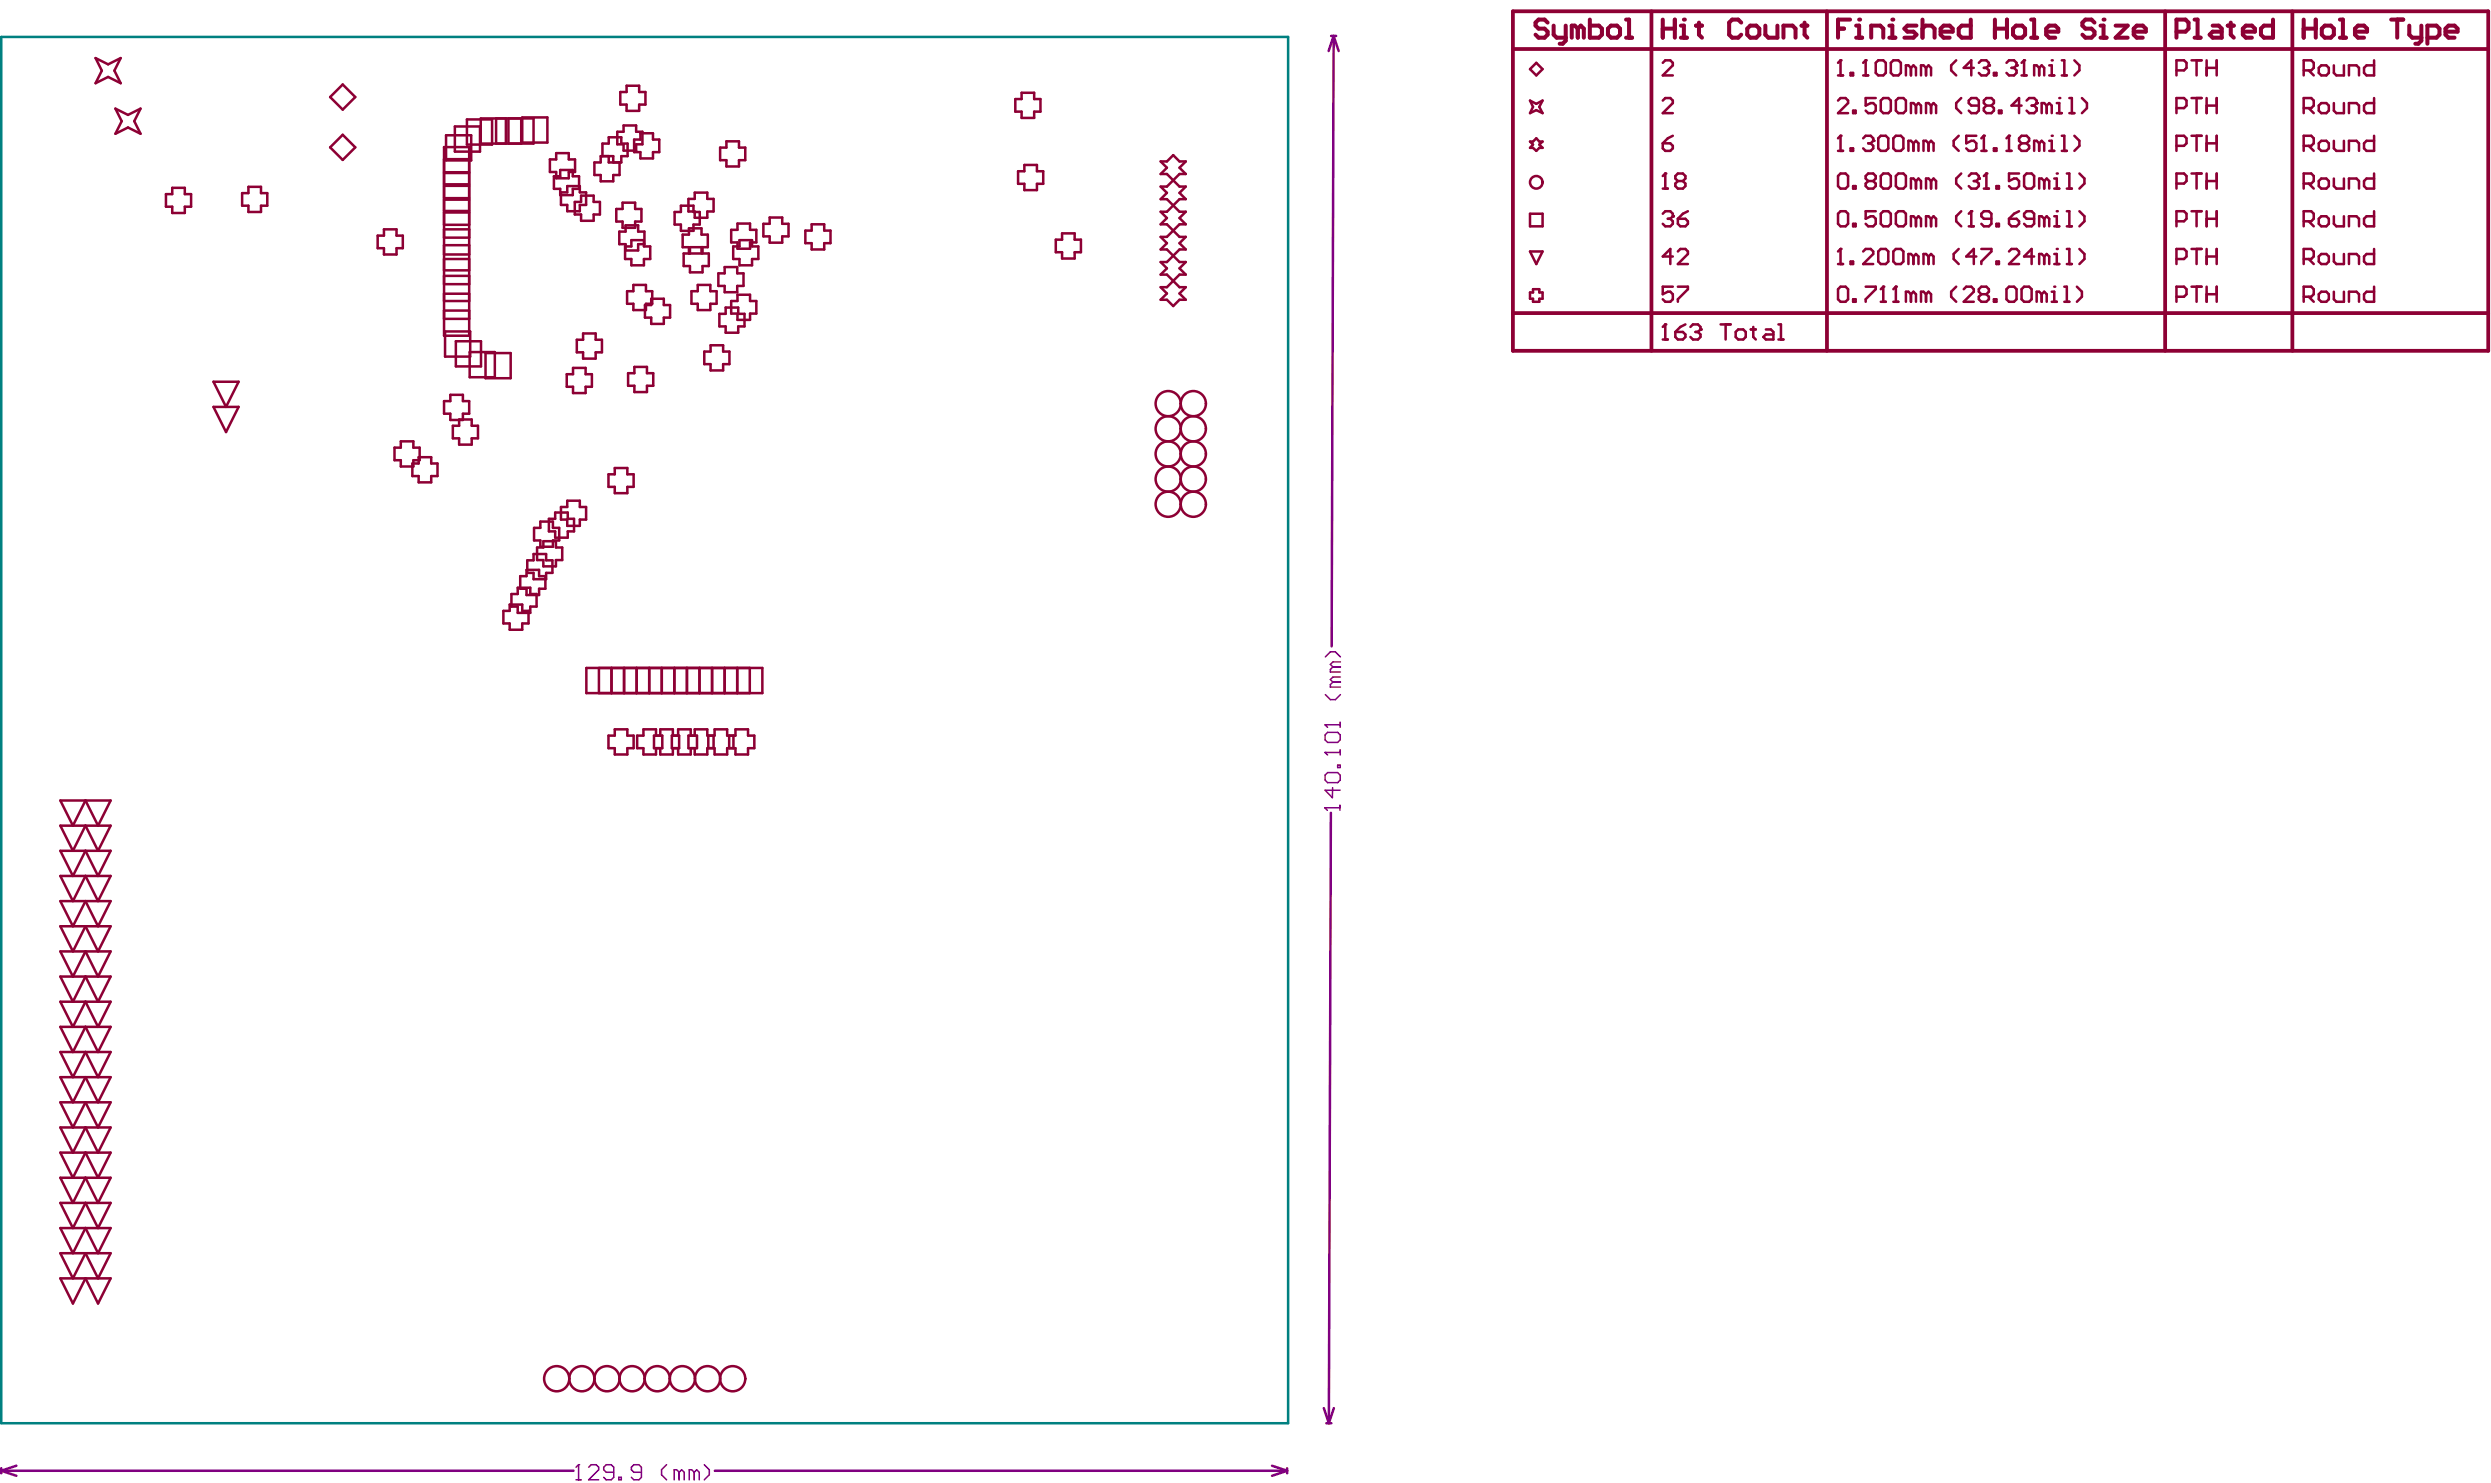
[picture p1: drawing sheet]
<svg xmlns="http://www.w3.org/2000/svg" width="838mm" height="499mm" viewBox="0 0 838 499" stroke-linecap="round" stroke-linejoin="round" font-family="sans-serif">
<path d="M.4 12.4h433v466.3h-433z" fill="none" stroke="#008080" stroke-width=".85"/>
<g fill="none" stroke="#800080" stroke-width=".85">
<path d="M447.9 12.1h1.7M448.8 12.1l-1.7 5.1M448.8 12.1l-.7 205.3M448.8 12.1l1.6 5.1M447.8 273.4l-.7 205.3M445.5 473.6l1.6 5.1M446.3 478.7h1.7M448.8 473.6l-1.7 5.1M.4 493.9v1.7M.4 494.7l5.1 1.7M.4 494.7h192.6M5.5 493l-5.1 1.7"/>
<path d="M240.5 494.7h192.6M428 493l5.1 1.7M433.1 493.9v1.7M433.1 494.7l-5.1 1.7"/>
</g>
<path d="M445.8 271.7h5.1M450.9 270.9v1.7" fill="none" stroke="#800080" stroke-width=".51"/>
<circle cx="445.8" cy="271.7" r=".25" fill="#800080"/>
<path d="M445.9 253.1h5.1M450.1 257.3h.9v.9h-.9zM451 252.3v1.6M445.8 271.7l.8 .9M445.9 260.7l.8-.8h3.4l.9 .8v1.7l-.9 .9h-3.4l-.8-.9zM448.4 264.9l-.1 3.4-2.4-2.5h5.1" fill="none" stroke="#800080" stroke-width=".51"/>
<circle cx="445.9" cy="253.1" r=".25" fill="#800080"/>
<path d="M445.9 253.1l.8 .8M445.9 247.2l.8-.9h3.4l.9 .9v1.7l-.9 .8h-3.4l-.8-.8zM445.9 243.8h5.1M451 243v1.6" fill="none" stroke="#800080" stroke-width=".51"/>
<circle cx="445.9" cy="243.8" r=".25" fill="#800080"/>
<path d="M446 233.6l1.7 1.7h1.6l1.7-1.7M446 221l1.7-1.7h1.6l1.7 1.7M448.5 229.4l-.8 .9v.8h3.3M448.5 224.3l-.8 .9v.8h3.3M448.5 229.4h2.5M448.5 224.3h2.5M451 227.7h-2.5l-.8 .9 .8 .8M451 222.6h-2.5l-.8 .9 .8 .8M445.9 243.8l.8 .8M193.8 497.8h1.7M194.7 492.7v5.1" fill="none" stroke="#800080" stroke-width=".51"/>
<circle cx="194.7" cy="492.7" r=".25" fill="#800080"/>
<g fill="none" stroke="#800080" stroke-width=".51">
<path d="M194.7 492.7l-.9 .8M198.1 493.5l.8-.8h1.7l.8 .8v.9l-3.3 3.4h3.3M206.5 495.2h-2.5l-.9-.8v-.9l.9-.8h1.7l.8 .8v3.4l-.8 .9h-1.7l-.9-.9M208.2 496.9h.9v.9h-.9zM215.8 495.2h-2.5l-.9-.8v-.9l.9-.8h1.7l.8 .8v3.4l-.8 .9h-1.7l-.9-.9M224.3 492.7l-1.7 1.7v1.7l1.7 1.7M228.5 495.2l-.8-.8h-.9v3.4M228.5 495.2v2.6M228.5 495.2l.9-.8 .8 .8v2.6M233.6 495.2l-.8-.8h-.9v3.4M233.6 495.2v2.6M233.6 495.2l.8-.8 .9 .8v2.6"/>
<path d="M237 492.7l1.7 1.7v1.7l-1.7 1.7"/>
</g>
<g fill="none" stroke="#8d0034" stroke-width=".85">
<path d="M32.2 19.5l4.2 2.1 4.2-2.1-2.1 4.3 2.1 4.2-4.2-2.1-4.2 2.1 2.1-4.2zM38.8 36.5l4.3 2.2 4.2-2.2-2.1 4.3 2.1 4.2-4.2-2.1-4.3 2.1 2.1-4.2zM111.1 32.6l4.2-4.2 4.2 4.2-4.2 4.3zM161.8 39.8h17.7v8.5h-17.7zM166.9 39.8v8.5M170.2 39.8v8.5M171.1 39.8v8.5M175.4 39.8v8.5M175.7 39.5h8.5v8.5h-8.5zM208.7 31h2.1v-2.2h4.3v2.2h2.1v4.2h-2.1v2.1h-4.3v-2.1h-2.1zM341.6 33.3h2.2v-2.1h4.2v2.1h2.1v4.3h-2.1v2.1h-4.2v-2.1h-2.2zM514.8 33.8l2.1 1.1 2.2-1.1-1.1 2.1 1.1 2.2-2.2-1.1-2.1 1.1 1-2.2z"/>
<path d="M514.8 23.3l2.1-2.2 2.2 2.2-2.2 2.1zM111.1 49.6l4.2-4.3 4.2 4.3-4.2 4.2zM149.4 49.5h8.5v63.4h-8.5zM149.4 58.2h8.5M149.4 57.9h8.5M149.4 53.5h8.5M150.1 45.5h8.5v8.5h-8.5zM153.1 42.5h8.4v8.5h-8.4zM157.1 40.2h8.5v8.4h-8.5zM185 53.6h2.2v-2.1h4.2v2.1h2.1v4.3h-2.1v2.1h-4.2v-2.1h-2.2zM186.4 59.3h2.1v-2.1h4.2v2.1h2.2v4.2h-2.2v2.1h-4.2v-2.1h-2.1zM202.7 52.5v-4.2h2.1v-2.1h4.3v2.1h2.1v4.2h-2.1v2.1h-4.3v-2.1"/>
<path d="M206.4 54.6v-2.1h-4.3v2.1h-2.1v4.3h2.1v2.1h4.3v-2.1h2.1v-4.3M207.7 44.3h2.1v-2.1h4.3v2.1h2.1v4.2h-2.1v2.2h-4.3v-2.2h-2.1zM213.4 46.9h2.1v-2.1h4.2v2.1h2.1v4.3h-2.1v2.1h-4.2v-2.1h-2.1zM242.3 49.6h2.1v-2.1h4.3v2.1h2.1v4.3h-2.1v2.1h-4.3v-2.1h-2.1zM342.6 57.6h2.1v-2.1h4.2v2.1h2.1v4.2h-2.1v2.1h-4.2v-2.1h-2.1zM390.5 54.3h2.2l2.1-2.1 2.1 2.1h2.1l-2.1 2.1 2.1 2.1h-2.1l-4.2 4.3h-2.2l2.2 2.1-2.2 2.1h2.2l4.2 4.2h2.1l-2.1 2.1 2.1 2.2h-2.1l-4.2 4.2h-2.2l2.2 2.1-2.2 2.1h2.2l4.2 4.2h2.1l-2.1 2.2 2.1 2.1h-2.1l-4.2 4.2h-2.2l2.2 2.1-2.2 2.1h2.2l2.1 2.1 2.1-2.1h2.1l-2.1-2.1 2.1-2.1h-2.1l-4.2-4.2h-2.2l2.2-2.1-2.2-2.2h2.2l4.2-4.2h2.1l-2.1-2.1 2.1-2.1h-2.1l-4.2-4.2h-2.2l2.2-2.2-2.2-2.1h2.2l4.2-4.2h2.1l-2.1-2.1 2.1-2.1h-2.1l-4.2-4.3h-2.2l2.2-2.1zM514.8 47.6h1l1.1-1.1 1.1 1.1h1.1l-1.1 1 1.1 1.1h-1.1l-1.1 1-1.1-1h-1l1-1.1zM560.4 58.4v5M55.8 65.3h2.2v-2.1h4.2v2.1h2.1v4.2h-2.1v2.1h-4.2v-2.1h-2.2zM81.5 65h2.1v-2.2h4.2v2.2h2.1v4.2h-2.1v2.1h-4.2v-2.1h-2.1zM127.1 79.3h2.1v-2.2h4.2v2.2h2.1v4.2h-2.1v2.1h-4.2v-2.1h-2.1zM149.4 77.1h8.5"/>
<path d="M149.4 79.9h8.5M149.4 71h8.5M149.4 71.5h8.5M149.4 67.2h8.5M149.4 66.7h8.5M149.4 62h8.5M149.4 75.6h8.5M149.4 62.5h8.5M188.8 64.7h2.1v-2.1h4.2v2.1h2.1v4.2h-2.1v2.2h-4.2v-2.2h-2.1zM193.4 67.9h2.1v-2.1h4.3v2.1h2.1v4.3h-2.1v2.1h-4.3v-2.1h-2.1zM207.4 70.3h2.1v-2.1h4.2v2.1h2.1v4.2h-2.1v2.1h-4.2v-2.1h-2.1zM208.4 77.9h2.1v-2.1h4.2v2.1h2.1v4.2h-2.1v2.1h-4.2v-2.1h-2.1z"/>
<path d="M227 71.3h2.1v-2.1h4.2v2.1h2.2v4.2h-2.2v2.1h-4.2v-2.1h-2.1zM231.7 66.9h2.1v-2.1h4.2v2.1h2.1v4.2h-2.1v2.2h-4.2v-2.2h-2.1zM246 77.3h2.2v-2.1h4.2v2.1h2.1v4.2h-2.1v2.2h-4.2v-2.2h-2.2zM256.9 75.3h2.1v-2.1h4.2v2.1h2.1v4.2h-2.1v2.1h-4.2v-2.1h-2.1zM271 77.6h2.1v-2.1h4.2v2.1h2.2v4.2h-2.2v2.1h-4.2v-2.1h-2.1zM514.8 71.9h4.3v4.2h-4.3zM559.5 63.4h1.7M149.4 87.1h8.5M149.4 85.6h8.5M149.4 98.8h8.5M149.4 95.6h8.5M149.4 92.8h8.5"/>
<path d="M149.4 90.9h8.5M149.4 82.5h8.5M210.3 82.9h2.1v-2.1h4.3v2.1h2.1v4.2h-2.1v2.1h-4.3v-2.1h-2.1zM211 98h2.1v-2.2h4.3v2.2h2.1v4.2h-2.1v2.1h-4.3v-2.1h-2.1zM231.8 85.3v-2.2h-2.1v-4.2h2.1v-2.1h4.3v2.1h2.1v4.2h-6v2.2M232.7 98h2.1v-2.2h4.2v2.2h2.1v4.2h-2.1v2.1h-4.2v-2.1h-2.1zM236.1 83.1v2.2h-6.1v4.2h2.2v2.1h4.2v-2.1h2.1v-4.2h-2.1v-2.2M241.7 91.9h2.1v-2.1h4.3v2.1h2.1v4.3h-2.1v2.1h-4.3v-2.1h-2.1zM246.7 82.9h2.1v-2.1h4.3v2.1h2.1v4.2h-2.1v2.1h-4.3v-2.1h-2.1zM355.3 80.6h2.1v-2.1h4.2v2.1h2.1v4.2h-2.1v2.2h-4.2v-2.2h-2.1zM514.8 84.6h4.3l-2.2 4.2zM515.8 97.3h2.2v1.1h1.1v2.1h-1.1v1h-2.2v-1h-1v-2.1h1z"/>
<path d="M562.9 86.3h-3.4l2.5-2.6v5.1M564.6 84.6l.8-.9h1.7l.9 .9v.8l-3.4 3.4h3.4M149.4 104.5h8.5M149.4 107.3h8.5M149.4 101.3h8.5M149.8 111.5h8.4v8.4h-8.4zM153.4 114.8h8.5v8.4h-8.5zM158 118.4h8.5v8.5h-8.5zM163.4 118.8h8.4v8.4h-8.4zM194.1 114.3h2.1v-2.1h4.2v2.1h2.1v4.2h-2.1v2.1h-4.2v-2.1h-2.1zM217 102.6h2.1v-2.1h4.3v2.1h2.1v4.2h-2.1v2.2h-4.3v-2.2h-2.1zM237 118.3h2.1v-2.2h4.2v2.2h2.1v4.2h-2.1v2.1h-4.2v-2.1h-2.1z"/>
<path d="M242.1 105.6h2.1v-2.1h4.2v2.1h2.1v4.2h-2.1v2.1h-4.2v-2.1h-2.1zM246 101.3h2.2v-2.2h4.2v2.2h2.1v4.2h-2.1v2.1h-4.2v-2.1h-2.2zM71.8 128.4h8.5l-4.2 8.5zM71.8 136.9h8.5l-4.2 8.4zM149.4 134.9h2.1v-2.1h4.3v2.1h2.1v4.3h-2.1v2.1h-4.3v-2.1h-2.1zM190.7 125.9h2.1v-2.1h4.2v2.1h2.2v4.2h-2.2v2.1h-4.2v-2.1h-2.1zM211.3 125.5h2.2v-2.1h4.2v2.1h2.1v4.3h-2.1v2.1h-4.2v-2.1h-2.2zM132.7 150.6h2.2v-2.1h4.2v2.1h2.1v4.2h-2.1v2.1h-4.2v-2.1h-2.2zM138.8 155.9h2.1v-2.1h4.2v2.1h2.1v4.2h-2.1v2.1h-4.2v-2.1h-2.1zM152.4 143.2h2.1v-2.1h4.2v2.1h2.1v4.2h-2.1v2.2h-4.2v-2.2h-2.1zM204.7 159.5h2.2v-2.1h4.2v2.1h2.1v4.3h-2.1v2.1h-4.2v-2.1h-2.2zM179.7 177.6h2.1v-2.2h4.3v2.2h2.1v4.2h-2.1v2.1h-4.3v-2.1h-2.1z"/>
<path d="M184.7 174.5h2.1v-2.1h4.2v2.1h2.2v4.2h-2.2v2.2h-4.2v-2.2h-2.1zM188.8 170.5h2.1v-2.1h4.2v2.1h2.1v4.3h-2.1v2.1h-4.2v-2.1h-2.1zM172.1 199.8h2.1v-2.1h4.2v2.1h2.2v4.2h-2.2v2.2h-4.2v-2.2h-2.1zM175.1 193.8h2.1v-2.1h4.2v2.1h2.1v4.2h-2.1v2.1h-4.2v-2.1h-2.1zM177.4 188.5h2.1v-2.1h4.3v2.1h2.1v4.2h-2.1v2.1h-4.3v-2.1h-2.1zM180.7 184.2h2.1v-2.2h4.3v2.2h2.1v4.2h-2.1v2.1h-4.3v-2.1h-2.1zM169.4 205.5h2.1v-2.1h4.2v2.1h2.1v4.2h-2.1v2.1h-4.2v-2.1h-2.1zM197.3 224.7h59.2v8.4h-59.2zM201.5 224.7v8.4M205.8 224.7v8.4M210 224.7v8.4M214.2 224.7v8.4"/>
<path d="M218.5 224.7v8.4M222.7 224.7v8.4M226.9 224.7v8.4M231.1 224.7v8.4M235.4 224.7v8.4M239.6 224.7v8.4M243.8 224.7v8.4M248.1 224.7v8.4M252.3 224.7v8.4M204.7 247.4h2.2v-2.1h4.2v2.1h2.1v4.3h-2.1v2.1h-4.2v-2.1h-2.2zM220.1 247.4h2.8v4.3h-2.8zM220.7 247.4v-2.1h-4.2v2.1h-2.1v4.3h2.1v2.1h4.2v-2.1"/>
<path d="M222.2 251.7v2.1h4.2v-2.1M222.2 247.4v-2.1h4.2v2.1M226.1 247.4h2.4v4.3h-2.4zM228.2 251.7v2.1h4.2v-2.1M228.2 247.4v-2.1h4.2v2.1M231.7 247.4h2.8v4.3h-2.8zM233.8 247.4v-2.1h4.2v2.1h2.5v-2.1h4.2v2.1h2.8v-2.1h4.2v2.1h2.1v4.3h-2.1v2.1h-4.2v-2.1h-2.8v2.1h-4.2v-2.1h-2.5v2.1h-4.2v-2.1M238.3 247.4v4.3M240.1 247.4v4.3M245.4 247.4v4.3M246.8 247.4v4.3M20.3 269.3h16.9l-4.2 8.4-4.2-8.4-4.3 8.4z"/>
<path d="M20.3 277.7h16.9l-4.2 8.5-4.2-8.5-4.3 8.5zM20.3 294.6h16.9l-4.2 8.5-4.2-8.5-4.3 8.5zM20.3 286.2h16.9l-4.2 8.4-4.2-8.4-4.3 8.4zM20.3 311.6h16.9l-4.2 8.4-4.2-8.4-4.3 8.4zM20.3 303.1h16.9l-4.2 8.5-4.2-8.5-4.3 8.5zM20.3 320h16.9l-4.2 8.5-4.2-8.5-4.3 8.5zM20.3 328.5h16.9l-4.2 8.4-4.2-8.4-4.3 8.4zM20.3 336.9h16.9l-4.2 8.5-4.2-8.5-4.3 8.5zM20.3 345.4h16.9l-4.2 8.5-4.2-8.5-4.3 8.5zM20.3 353.9h16.9l-4.2 8.4-4.2-8.4-4.3 8.4zM20.3 379.2h16.9l-4.2 8.5-4.2-8.5-4.3 8.5zM20.3 362.3h16.9l-4.2 8.5-4.2-8.5-4.3 8.5z"/>
<path d="M20.3 370.8h16.9l-4.2 8.4-4.2-8.4-4.3 8.4zM20.3 396.2h16.9l-4.2 8.4-4.2-8.4-4.3 8.4zM20.3 387.7h16.9l-4.2 8.5-4.2-8.5-4.3 8.5zM20.3 404.6h16.9l-4.2 8.5-4.2-8.5-4.3 8.5zM20.3 413.1h16.9l-4.2 8.4-4.2-8.4-4.3 8.4zM20.3 430h16.9l-4.2 8.5-4.2-8.5-4.3 8.5zM20.3 421.5h16.9l-4.2 8.5-4.2-8.5-4.3 8.5z"/>
</g>
<path d="M509.1 3.8h328.2v114.2h-328.2zM509.1 16.5h328.2M555.7 3.8v114.2M614.8 3.8v114.2M728.6 3.8v114.2M771.4 3.8v114.2M509.1 105.3h328.2" fill="none" stroke="#8d0034" stroke-width="1.3"/>
<circle cx="560.4" cy="58.4" r=".42" fill="#8d0034"/>
<g fill="none" stroke="#8d0034" stroke-width=".85">
<path d="M559.5 33.8l.9-.8h1.6l.9 .8v.9l-3.4 3.4h3.4M559.5 21.1l.9-.8h1.6l.9 .8v.9l-3.4 3.4h3.4M732.4 36.4h2.5l.8-.9v-1.7l-.8-.8h-2.5v5.1M732.4 23.7h2.5l.8-.9v-1.7l-.8-.8h-2.5v5.1M737.4 33h3.4M737.4 20.3h3.4M739.1 20.3v5.1M739.1 33v5.1M742.5 20.3v5.1M742.5 33v5.1M742.5 35.5h3.4M742.5 22.8h3.4"/>
<path d="M745.9 20.3v5.1M745.9 33v5.1M560.4 58.4l-.9 .8M737.4 58.4h3.4M739.1 58.4v5M742.5 58.4v5M745.9 58.4v5M559.5 71.9l.9-.8h1.6l.9 .8v.8M564.6 60.9l-.9-.8v-.9l.9-.8h1.7l.8 .8v.9l-.8 .8M564.6 60.9l-.9 .8v.9l.9 .8h1.7l.8-.8v-.9l-.8-.8M564.6 60.9h1.7M732.4 61.7h2.5l.8-.8v-1.7l-.8-.8h-2.5v5"/>
<path d="M742.5 60.9h3.4M562.9 96.4h-3.4v2.6l1.7-.9h.8l.9 .9v1.7l-.9 .8h-1.6l-.9-.8M564.6 96.4h3.4v.9l-3.4 3.4v.8M732.4 87.1h2.5l.8-.8v-1.7l-.8-.9h-2.5v5.1M737.4 83.7h3.4M739.1 83.7v5.1M742.5 83.7v5.1M742.5 86.3h3.4M745.9 83.7v5.1"/>
</g>
<circle cx="562.9" cy="72.7" r=".42" fill="#8d0034"/>
<g fill="none" stroke="#8d0034" stroke-width=".85">
<path d="M559.5 48.2h2.5l.9 .9v.8l-.9 .8h-1.6l-.9-.8zM562.9 45.7l-1.7 .8-1.7 1.7M732.4 49.1h2.5l.8-.9v-1.7l-.8-.8h-2.5v5M737.4 45.7h3.4M739.1 45.7v5M742.5 48.2h3.4M742.5 45.7v5M745.9 45.7v5M561.2 73.6h.8M562 73.6l.9 .8v.9l-.9 .8h-1.6l-.9-.8M562.9 72.7l-.9 .9M564.6 73.6h2.5l.9 .8v.9l-.9 .8h-1.7l-.8-.8z"/>
<path d="M568 71.1l-1.7 .8-1.7 1.7M732.4 74.4h2.5l.8-.8v-1.7l-.8-.8h-2.5v5M737.4 71.1h3.4M739.1 71.1v5M742.5 73.6h3.4M742.5 71.1v5M745.9 71.1v5M732.4 99.8h2.5l.8-.8v-1.7l-.8-.9h-2.5v5.1M737.4 96.4h3.4M739.1 96.4v5.1M742.5 96.4v5.1M742.5 99h3.4"/>
<path d="M745.9 96.4v5.1M559.5 114.2h1.7M560.4 109.1v5.1"/>
</g>
<g fill="none" stroke="#8d0034" stroke-width="1.4">
<path d="M520.8 7.6l-1.1-1h-2l-1 1v1l1 1h2l1.1 1v1.1l-1.1 1h-2l-1-1M522.8 8.6v3.1l1 1h3M526.8 8.6v5.1l-1 1h-1M530.9 9.6l1-1 1 1v3.1M530.9 9.6l-1-1h-1v4.1M530.9 9.6v3.1M535 6.6v6.1h3l1-1v-2.1l-1-1h-3M541.1 9.6l1-1h2l1 1v2.1l-1 1h-2l-1-1zM547.2 6.6h1v6.1M547.2 12.7h2M732.4 10.6h3l1-1v-2l-1-1h-3v6.1M738.5 6.6h1v6.1"/>
<path d="M738.5 12.7h2M744.5 8.6h2.1l1 1v3.1h-3.1l-1-1 1-1.1h3.1M749.6 8.6h2M750.6 7.6v4.1l1 1M754.7 10.6h4.1v-1l-1.1-1h-2l-1 1v2.1l1 1h2M764.8 6.6v6.1h-3l-1-1v-2.1l1-1h3"/>
</g>
<circle cx="560.4" cy="109.1" r=".42" fill="#8d0034"/>
<path d="M560.4 109.1l-.9 .9M563.7 111.7h2.6l.8 .8v.8l-.8 .9h-1.7l-.9-.9zM567.1 109.1l-1.7 .9-1.7 1.7M568.8 110l.9-.9h1.7l.8 .9v.8" fill="none" stroke="#8d0034" stroke-width=".85"/>
<circle cx="572.2" cy="110.8" r=".42" fill="#8d0034"/>
<g fill="none" stroke="#8d0034" stroke-width=".85">
<path d="M618.5 88.8h1.7M619.3 83.7v5.1M570.5 111.7h.9M571.4 111.7l.8 .8v.8l-.8 .9h-1.7l-.9-.9M572.2 110.8l-.8 .9M579 109.1h3.4M580.7 109.1v5.1M584 111.7l.9-.9h1.7l.8 .9v1.6l-.8 .9h-1.7l-.9-.9zM589.1 110.8h1.7M590 110v3.3l.8 .9M594.2 110.8h1.7l.8 .9v2.5h-2.5l-.9-.9 .9-.8h2.5M598.4 114.2h1.7"/>
<path d="M598.4 109.1h.9v5.1"/>
</g>
<circle cx="619.3" cy="83.7" r=".42" fill="#8d0034"/>
<g fill="none" stroke="#8d0034" stroke-width=".85">
<path d="M619.3 83.7l-.8 .9M622.7 88h.9v.8h-.9zM626.9 84.6l.9-.9h1.7l.8 .9v.8l-3.4 3.4h3.4M632 84.6l.9-.9h1.7l.8 .9v3.4l-.8 .8h-1.7l-.9-.8zM637.1 84.6l.8-.9h1.7l.9 .9v3.4l-.9 .8h-1.7l-.8-.8zM643.9 86.3l-.9-.9h-.8v3.4M643.9 86.3v2.5M643.9 86.3l.8-.9 .9 .9v2.5M648.9 86.3l-.8-.9h-.9v3.4M648.9 86.3v2.5M648.9 86.3l.9-.9 .8 .9v2.5M659.1 83.7l-1.7 1.7v1.7l1.7 1.7"/>
<path d="M665 86.3h-3.4l2.6-2.6v5.1M666.7 83.7h3.4v.9l-3.4 3.4v.8M671.8 88h.8v.8h-.8zM676 84.6l.9-.9h1.6l.9 .9v.8l-3.4 3.4h3.4M684.5 86.3h-3.4l2.5-2.6v5.1M687.9 86.3l-.9-.9h-.8v3.4M687.9 86.3v2.5M687.9 86.3l.8-.9 .8 .9v2.5M691.2 88.8h1.7M691.2 85.4h.9v3.4"/>
</g>
<circle cx="692.1" cy="83.7" r=".42" fill="#8d0034"/>
<g fill="none" stroke="#8d0034" stroke-width=".85">
<path d="M618.5 59.2l.8-.8h1.7l.9 .8v3.4l-.9 .8h-1.7l-.8-.8zM632.9 59.2l.8-.8h1.7l.8 .8v3.4l-.8 .8h-1.7l-.8-.8zM637.9 59.2l.9-.8h1.7l.8 .8v3.4l-.8 .8h-1.7l-.9-.8zM659.9 58.4l-1.7 1.7v1.6l1.7 1.7M662.5 59.2l.8-.8h1.7l.9 .8v.9M623.6 62.6h.8v.8h-.8zM628.6 60.9l-.8-.8v-.9l.8-.8h1.7l.9 .8v.9l-.9 .8M628.6 60.9l-.8 .8v.9l.8 .8h1.7l.9-.8v-.9l-.9-.8M628.6 60.9h1.7M644.7 60.9l-.8-.8h-.9v3.3M644.7 60.9v2.5M644.7 60.9l.9-.8 .8 .8v2.5"/>
<path d="M649.8 60.9l-.9-.8h-.8v3.3M649.8 60.9v2.5M649.8 60.9l.8-.8 .9 .8v2.5M695.5 88.8h1.7M695.5 83.7h.8v5.1M699.7 83.7l1.7 1.7v1.7l-1.7 1.7M775.2 87.1h2.5l.9-.8v-1.7l-.9-.9h-2.5v5.1M776.9 87.1l1.7 1.7M780.2 86.3l.9-.9h1.7l.8 .9v1.7l-.8 .8h-1.7l-.9-.8zM785.3 85.4v2.6l.9 .8h2.5v-3.4M790.4 88.8v-3.4h2.5l.9 .9v2.5M798.9 83.7v5.1h-2.6l-.8-.8v-1.7l.8-.9h2.6"/>
</g>
<circle cx="665.9" cy="60.1" r=".42" fill="#8d0034"/>
<path d="M668.4 58.4v5M664.2 60.9h.8M665 60.9l.9 .8v.9l-.9 .8h-1.7l-.8-.8M665.9 60.1l-.9 .8M667.6 63.4h1.6" fill="none" stroke="#8d0034" stroke-width=".85"/>
<circle cx="668.4" cy="58.4" r=".42" fill="#8d0034"/>
<path d="M668.4 58.4l-.8 .8M679.4 58.4h-3.4v2.5l1.7-.8h.8l.9 .8v1.7l-.9 .8h-1.6l-.9-.8M681.1 59.2l.8-.8h1.7l.9 .8v3.4l-.9 .8h-1.7l-.8-.8zM671.8 62.6h.8v.8h-.8zM687.9 60.9l-.9-.8h-.8v3.3M687.9 60.9v2.5M687.9 60.9l.8-.8 .8 .8v2.5M691.2 63.4h1.7M691.2 60.1h.9v3.3" fill="none" stroke="#8d0034" stroke-width=".85"/>
<circle cx="692.1" cy="58.4" r=".42" fill="#8d0034"/>
<g fill="none" stroke="#8d0034" stroke-width=".85">
<path d="M618.5 33.8l.8-.8h1.7l.9 .8v.9l-3.4 3.4h3.4M623.6 37.2h.8v.9h-.8zM631.2 33h-3.4v2.5l1.7-.8h.8l.9 .8v1.7l-.9 .9h-1.7l-.8-.9M632.9 33.8l.8-.8h1.7l.8 .8v3.4l-.8 .9h-1.7l-.8-.9zM637.9 33.8l.9-.8h1.7l.8 .8v3.4l-.8 .9h-1.7l-.9-.9zM644.7 35.5l-.8-.8h-.9v3.4M644.7 35.5v2.6M644.7 35.5l.9-.8 .8 .8v2.6M649.8 35.5l-.9-.8h-.8v3.4M649.8 35.5v2.6M649.8 35.5l.8-.8 .9 .8v2.6M659.9 33l-1.7 1.7v1.7l1.7 1.7"/>
<path d="M665.9 35.5h-2.6l-.8-.8v-.9l.8-.8h1.7l.9 .8v3.4l-.9 .9h-1.7l-.8-.9M668.4 35.5l-.8 .9v.8l.8 .9h1.7l.8-.9v-.8l-.8-.9M668.4 35.5l-.8-.8v-.9l.8-.8h1.7l.8 .8v.9l-.8 .8M668.4 35.5h1.7M672.6 37.2h.9v.9h-.9zM680.2 35.5h-3.3l2.5-2.5v5.1M681.9 33.8l.9-.8h1.7l.8 .8v.9M695.5 58.4h.8v5M699.7 58.4l1.7 1.7v1.6l-1.7 1.7M798.9 58.4v5h-2.6l-.8-.8v-1.7l.8-.8h2.6M695.5 63.4h1.7M775.2 61.7h2.5l.9-.8v-1.7l-.9-.8h-2.5v5"/>
<path d="M776.9 61.7l1.7 1.7M781.1 60.1h1.7l.8 .8v1.7l-.8 .8h-1.7l-.9-.8v-1.7zM785.3 60.1v2.5l.9 .8h2.5v-3.3M790.4 63.4v-3.3h2.5l.9 .8v2.5"/>
</g>
<circle cx="685.3" cy="34.7" r=".42" fill="#8d0034"/>
<path d="M683.6 35.5h.9M684.5 35.5l.8 .9v.8l-.8 .9h-1.7l-.9-.9M685.3 34.7l-.8 .8M688.7 35.5l-.8-.8h-.9v3.4M688.7 35.5v2.6M688.7 35.5l.8-.8 .9 .8v2.6M692.1 38.1h1.7M692.1 34.7h.8v3.4" fill="none" stroke="#8d0034" stroke-width=".85"/>
<circle cx="692.9" cy="33" r=".42" fill="#8d0034"/>
<path d="M618.5 25.4h1.7M619.3 20.3v5.1M696.3 38.1h1.7M696.3 33h.9v5.1M700.5 33l1.7 1.7v1.7l-1.7 1.7" fill="none" stroke="#8d0034" stroke-width=".85"/>
<circle cx="619.3" cy="20.3" r=".42" fill="#8d0034"/>
<path d="M619.3 20.3l-.8 .8M622.7 24.5h.9v.9h-.9zM626.9 25.4h1.7M627.8 20.3v5.1" fill="none" stroke="#8d0034" stroke-width=".85"/>
<circle cx="627.8" cy="20.3" r=".42" fill="#8d0034"/>
<path d="M627.8 20.3l-.9 .8M631.2 21.1l.8-.8h1.7l.9 .8v3.4l-.9 .9h-1.7l-.8-.9zM636.2 21.1l.9-.8h1.7l.8 .8v3.4l-.8 .9h-1.7l-.9-.9zM643 22.8l-.8-.8h-.9v3.4M643 22.8v2.6M643 22.8l.9-.8 .8 .8v2.6M648.1 22.8l-.9-.8h-.8v3.4M648.1 22.8v2.6M648.1 22.8l.8-.8 .9 .8v2.6M658.2 20.3l-1.6 1.7v1.7l1.6 1.7M664.2 22.8h-3.4l2.5-2.5v5.1M665.9 21.1l.8-.8h1.7l.8 .8v.9" fill="none" stroke="#8d0034" stroke-width=".85"/>
<circle cx="669.2" cy="22" r=".42" fill="#8d0034"/>
<path d="M667.6 22.8h.8M668.4 22.8l.8 .9v.8l-.8 .9h-1.7l-.8-.9M669.2 22l-.8 .8M670.9 24.5h.9v.9h-.9zM675.2 21.1l.8-.8h1.7l.8 .8v.9" fill="none" stroke="#8d0034" stroke-width=".85"/>
<circle cx="678.5" cy="22" r=".42" fill="#8d0034"/>
<path d="M676.9 22.8h.8M677.7 22.8l.8 .9v.8l-.8 .9h-1.7l-.8-.9M678.5 22l-.8 .8M680.2 25.4h1.7M681.1 20.3v5.1" fill="none" stroke="#8d0034" stroke-width=".85"/>
<circle cx="681.1" cy="20.3" r=".42" fill="#8d0034"/>
<path d="M681.1 20.3l-.9 .8M686.2 22.8l-.9-.8h-.8v3.4M686.2 22.8v2.6M686.2 22.8l.8-.8 .9 .8v2.6M689.5 22h.9v3.4M689.5 25.4h1.7" fill="none" stroke="#8d0034" stroke-width=".85"/>
<circle cx="690.4" cy="20.3" r=".42" fill="#8d0034"/>
<g fill="none" stroke="#8d0034" stroke-width=".85">
<path d="M693.8 25.4h1.7M693.8 20.3h.8v5.1M698 20.3l1.7 1.7v1.7l-1.7 1.7M775.2 23.7h2.5l.9-.9v-1.7l-.9-.8h-2.5v5.1M775.2 36.4h2.5l.9-.9v-1.7l-.9-.8h-2.5v5.1M776.9 36.4l1.7 1.7M776.9 23.7l1.7 1.7M780.2 22.8l.9-.8h1.7l.8 .8v1.7l-.8 .9h-1.7l-.9-.9zM780.2 35.5l.9-.8h1.7l.8 .8v1.7l-.8 .9h-1.7l-.9-.9zM785.3 22v2.5l.9 .9h2.5v-3.4M785.3 34.7v2.5l.9 .9h2.5v-3.4M790.4 38.1v-3.4h2.5l.9 .8v2.6"/>
<path d="M790.4 25.4v-3.4h2.5l.9 .8v2.6M798.9 20.3v5.1h-2.6l-.8-.9v-1.7l.8-.8h2.6M798.9 33v5.1h-2.6l-.8-.9v-1.7l.8-.8h2.6"/>
</g>
<path d="M559.5 6.6v6.1M559.5 9.6h4.1M563.6 6.6v6.1M565.6 12.7h2M565.6 8.6h1v4.1" fill="none" stroke="#8d0034" stroke-width="1.4"/>
<circle cx="566.6" cy="6.6" r=".68" fill="#8d0034"/>
<path d="M570.7 8.6h2M571.7 7.6v4.1l1 1M585.9 7.6l-1-1h-2l-1.1 1v4.1l1.1 1h2l1-1M587.9 9.6l1.1-1h2l1 1v2.1l-1 1h-2l-1.1-1zM594 8.6v3.1l1 1h3.1v-4.1M600.1 12.7v-4.1h3.1l1 1v3.1M606.2 8.6h2M607.2 7.6v4.1l1 1M618.5 9.6h2M622.5 6.6h-4v6.1M624.6 8.6h1v4.1M624.6 12.7h2" fill="none" stroke="#8d0034" stroke-width="1.4"/>
<circle cx="625.6" cy="6.6" r=".68" fill="#8d0034"/>
<path d="M629.6 12.7v-4.1h3.1l1 1v3.1M635.7 8.6h1.1v4.1M635.7 12.7h2.1" fill="none" stroke="#8d0034" stroke-width="1.4"/>
<circle cx="636.8" cy="6.6" r=".68" fill="#8d0034"/>
<g fill="none" stroke="#8d0034" stroke-width="1.4">
<path d="M644.9 8.6h-3.1l-1 1 1 1h2.1l1 1.1-1 1h-3.1M646.9 9.6l1-1h2.1l1 1v3.1M646.9 6.6v6.1M653 10.6h4.1v-1l-1.1-1h-2l-1 1v2.1l1 1h2M663.2 6.6v6.1h-3.1l-1-1v-2.1l1-1h3.1M671.3 6.6v6.1M671.3 9.6h4M675.3 6.6v6.1M677.4 9.6l1-1h2l1 1v2.1l-1 1h-2l-1-1zM683.5 12.7h2M683.5 6.6h1v6.1M688.5 10.6h4.1v-1l-1-1h-2.1l-1 1v2.1l1 1h2.1"/>
<path d="M704.8 7.6l-1-1h-2.1l-1 1v1l1 1h2.1l1 1v1.1l-1 1h-2.1l-1-1M706.8 12.7h2M706.8 8.6h1v4.1"/>
</g>
<circle cx="707.8" cy="6.6" r=".68" fill="#8d0034"/>
<g fill="none" stroke="#8d0034" stroke-width="1.4">
<path d="M711.9 8.6h4l-4 4.1h4M718 10.6h4v-1l-1-1h-2l-1 1v2.1l1 1h2M775.2 6.6v6.1M775.2 9.6h4M779.2 6.6v6.1M781.3 9.6l1-1h2l1 1v2.1l-1 1h-2l-1-1zM787.4 12.7h2M787.4 6.6h1v6.1M792.4 10.6h4.1v-1l-1-1h-2.1l-1 1v2.1l1 1h2.1M804.6 6.6h4.1M806.6 6.6v6.1M810.7 8.6v3.1l1 1h3.1"/>
<path d="M814.8 8.6v5.1l-1 1h-1.1M816.8 12.7h3l1.1-1v-2.1l-1.1-1h-3v6.1M822.9 10.6h4.1v-1l-1.1-1h-2l-1 1v2.1l1 1h2"/>
</g>
<path d="M618.5 97.3l.8-.9h1.7l.9 .9v3.4l-.9 .8h-1.7l-.8-.8zM627.8 96.4h3.4v.9l-3.4 3.4v.8M633.7 96.4v5.1M623.6 100.7h.8v.8h-.8zM632.9 101.5h1.7" fill="none" stroke="#8d0034" stroke-width=".85"/>
<circle cx="633.7" cy="96.4" r=".42" fill="#8d0034"/>
<path d="M633.7 96.4l-.8 .9M637.9 96.4v5.1M637.1 101.5h1.7" fill="none" stroke="#8d0034" stroke-width=".85"/>
<circle cx="637.9" cy="96.4" r=".42" fill="#8d0034"/>
<g fill="none" stroke="#8d0034" stroke-width=".85">
<path d="M637.9 96.4l-.8 .9M643 99l-.8-.9h-.9v3.4M643 99v2.5M643 99l.9-.9 .8 .9v2.5M648.1 99l-.9-.9h-.8v3.4M648.1 99v2.5M648.1 99l.8-.9 .9 .9v2.5M658.2 96.4l-1.6 1.7v1.7l1.6 1.7M660.8 97.3l.8-.9h1.7l.9 .9v.8l-3.4 3.4h3.4M666.7 99l-.8 .8v.9l.8 .8h1.7l.8-.8v-.9l-.8-.8M666.7 99l-.8-.9v-.8l.8-.9h1.7l.8 .9v.8l-.8 .9M666.7 99h1.7"/>
<path d="M675.2 97.3l.8-.9h1.7l.8 .9v3.4l-.8 .8h-1.7l-.8-.8zM680.2 97.3l.9-.9h1.7l.8 .9v3.4l-.8 .8h-1.7l-.9-.8zM687 99l-.8-.9h-.9v3.4M687 99v2.5M687 99l.9-.9 .8 .9v2.5M690.4 98.1h.8v3.4M670.9 100.7h.9v.8h-.9zM690.4 101.5h1.7"/>
</g>
<circle cx="691.2" cy="96.4" r=".42" fill="#8d0034"/>
<g fill="none" stroke="#8d0034" stroke-width=".85">
<path d="M618.5 71.9l.8-.8h1.7l.9 .8v3.4l-.9 .8h-1.7l-.8-.8zM623.6 75.3h.8v.8h-.8zM631.2 71.1h-3.4v2.5l1.7-.9h.8l.9 .9v1.7l-.9 .8h-1.7l-.8-.8M632.9 71.9l.8-.8h1.7l.8 .8v3.4l-.8 .8h-1.7l-.8-.8zM637.9 71.9l.9-.8h1.7l.8 .8v3.4l-.8 .8h-1.7l-.9-.8zM644.7 73.6l-.8-.9h-.9v3.4M644.7 73.6v2.5M644.7 73.6l.9-.9 .8 .9v2.5M649.8 73.6l-.9-.9h-.8v3.4M649.8 73.6v2.5M649.8 73.6l.8-.9 .9 .9v2.5M659.9 71.1l-1.7 1.6v1.7l1.7 1.7"/>
<path d="M662.5 76.1h1.7M663.3 71.1v5M694.6 96.4h.9v5.1M698.9 96.4l1.6 1.7v1.7l-1.6 1.7M694.6 101.5h1.7"/>
</g>
<circle cx="663.3" cy="71.1" r=".42" fill="#8d0034"/>
<path d="M663.3 71.1l-.8 .8M670.1 73.6h-2.5l-.9-.9v-.8l.9-.8h1.6l.9 .8v3.4l-.9 .8h-1.6l-.9-.8M671.8 75.3h.8v.8h-.8zM676 73.6h2.5l.9 .8v.9l-.9 .8h-1.6l-.9-.8zM679.4 71.1l-1.7 .8-1.7 1.7M684.5 73.6h-2.6l-.8-.9v-.8l.8-.8h1.7l.9 .8v3.4l-.9 .8h-1.7l-.8-.8M687.9 73.6l-.9-.9h-.8v3.4M687.9 73.6v2.5M687.9 73.6l.8-.9 .8 .9v2.5M691.2 76.1h1.7M691.2 72.7h.9v3.4" fill="none" stroke="#8d0034" stroke-width=".85"/>
<circle cx="692.1" cy="71.1" r=".42" fill="#8d0034"/>
<path d="M618.5 50.7h1.7M619.3 45.7v5M695.5 76.1h1.7M695.5 71.1h.8v5M699.7 71.1l1.7 1.6v1.7l-1.7 1.7" fill="none" stroke="#8d0034" stroke-width=".85"/>
<circle cx="619.3" cy="45.7" r=".42" fill="#8d0034"/>
<path d="M619.3 45.7l-.8 .8M622.7 49.9h.9v.8h-.9zM626.9 46.5l.9-.8h1.7l.8 .8v.9" fill="none" stroke="#8d0034" stroke-width=".85"/>
<circle cx="630.3" cy="47.4" r=".42" fill="#8d0034"/>
<g fill="none" stroke="#8d0034" stroke-width=".85">
<path d="M628.6 48.2h.9M629.5 48.2l.8 .9v.8l-.8 .8h-1.7l-.9-.8M630.3 47.4l-.8 .8M632 46.5l.9-.8h1.7l.8 .8v3.4l-.8 .8h-1.7l-.9-.8zM637.1 46.5l.8-.8h1.7l.9 .8v3.4l-.9 .8h-1.7l-.8-.8zM643.9 48.2l-.9-.8h-.8v3.3M643.9 48.2v2.5M643.9 48.2l.8-.8 .9 .8v2.5M648.9 48.2l-.8-.8h-.9v3.3M648.9 48.2v2.5M648.9 48.2l.9-.8 .8 .8v2.5M659.1 45.7l-1.7 1.7v1.7l1.7 1.6"/>
<path d="M665 45.7h-3.4v2.5l1.7-.8h.9l.8 .8v1.7l-.8 .8h-1.7l-.9-.8M666.7 50.7h1.7M667.6 45.7v5"/>
</g>
<circle cx="667.6" cy="45.7" r=".42" fill="#8d0034"/>
<path d="M667.6 45.7l-.9 .8M670.9 49.9h.9v.8h-.9zM675.2 50.7h1.7M676 45.7v5" fill="none" stroke="#8d0034" stroke-width=".85"/>
<circle cx="676" cy="45.7" r=".42" fill="#8d0034"/>
<path d="M676 45.7l-.8 .8M680.2 48.2l-.8-.8v-.9l.8-.8h1.7l.9 .8v.9l-.9 .8M680.2 48.2l-.8 .9v.8l.8 .8h1.7l.9-.8v-.8l-.9-.9M680.2 48.2h1.7M686.2 48.2l-.9-.8h-.8v3.3M686.2 48.2v2.5M686.2 48.2l.8-.8 .9 .8v2.5M689.5 50.7h1.7M689.5 47.4h.9v3.3" fill="none" stroke="#8d0034" stroke-width=".85"/>
<circle cx="690.4" cy="45.7" r=".42" fill="#8d0034"/>
<g fill="none" stroke="#8d0034" stroke-width=".85">
<path d="M693.8 50.7h1.7M693.8 45.7h.8v5M698 45.7l1.7 1.7v1.7l-1.7 1.6M775.2 49.1h2.5l.9-.9v-1.7l-.9-.8h-2.5v5M776.9 49.1l1.7 1.6M780.2 48.2l.9-.8h1.7l.8 .8v1.7l-.8 .8h-1.7l-.9-.8zM785.3 47.4v2.5l.9 .8h2.5v-3.3M790.4 50.7v-3.3h2.5l.9 .8v2.5M798.9 45.7v5h-2.6l-.8-.8v-1.7l.8-.8h2.6M775.2 74.4h2.5l.9-.8v-1.7l-.9-.8h-2.5v5M776.9 74.4l1.7 1.7M780.2 73.6l.9-.9h1.7l.8 .9v1.7l-.8 .8h-1.7l-.9-.8z"/>
<path d="M785.3 72.7v2.6l.9 .8h2.5v-3.4M790.4 76.1v-3.4h2.5l.9 .9v2.5M798.9 71.1v5h-2.6l-.8-.8v-1.7l.8-.9h2.6M775.2 99.8h2.5l.9-.8v-1.7l-.9-.9h-2.5v5.1M776.9 99.8l1.7 1.7M780.2 99l.9-.9h1.7l.8 .9v1.7l-.8 .8h-1.7l-.9-.8zM785.3 98.1v2.6l.9 .8h2.5v-3.4M798.9 96.4v5.1h-2.6l-.8-.8v-1.7l.8-.9h2.6M790.4 101.5v-3.4h2.5l.9 .9v2.5"/>
<circle cx="516.9" cy="61.3" r="2.12"/>
<circle cx="393.1" cy="135.8" r="4.2"/>
<circle cx="401.5" cy="135.8" r="4.2"/>
<circle cx="393.1" cy="144.2" r="4.2"/>
<circle cx="393.1" cy="152.7" r="4.2"/>
<circle cx="401.5" cy="144.2" r="4.2"/>
<circle cx="401.5" cy="152.7" r="4.2"/>
<circle cx="393.1" cy="169.6" r="4.2"/>
<circle cx="393.1" cy="161.1" r="4.2"/>
<circle cx="401.5" cy="169.6" r="4.2"/>
<circle cx="401.5" cy="161.1" r="4.2"/>
<circle cx="187.3" cy="463.7" r="4.2"/>
<circle cx="195.8" cy="463.7" r="4.2"/>
<circle cx="204.2" cy="463.7" r="4.2"/>
<circle cx="212.7" cy="463.7" r="4.2"/>
<circle cx="221.2" cy="463.7" r="4.2"/>
<circle cx="229.6" cy="463.7" r="4.2"/>
<circle cx="238.1" cy="463.7" r="4.2"/>
<circle cx="246.5" cy="463.7" r="4.2"/>
</g>
</svg>
